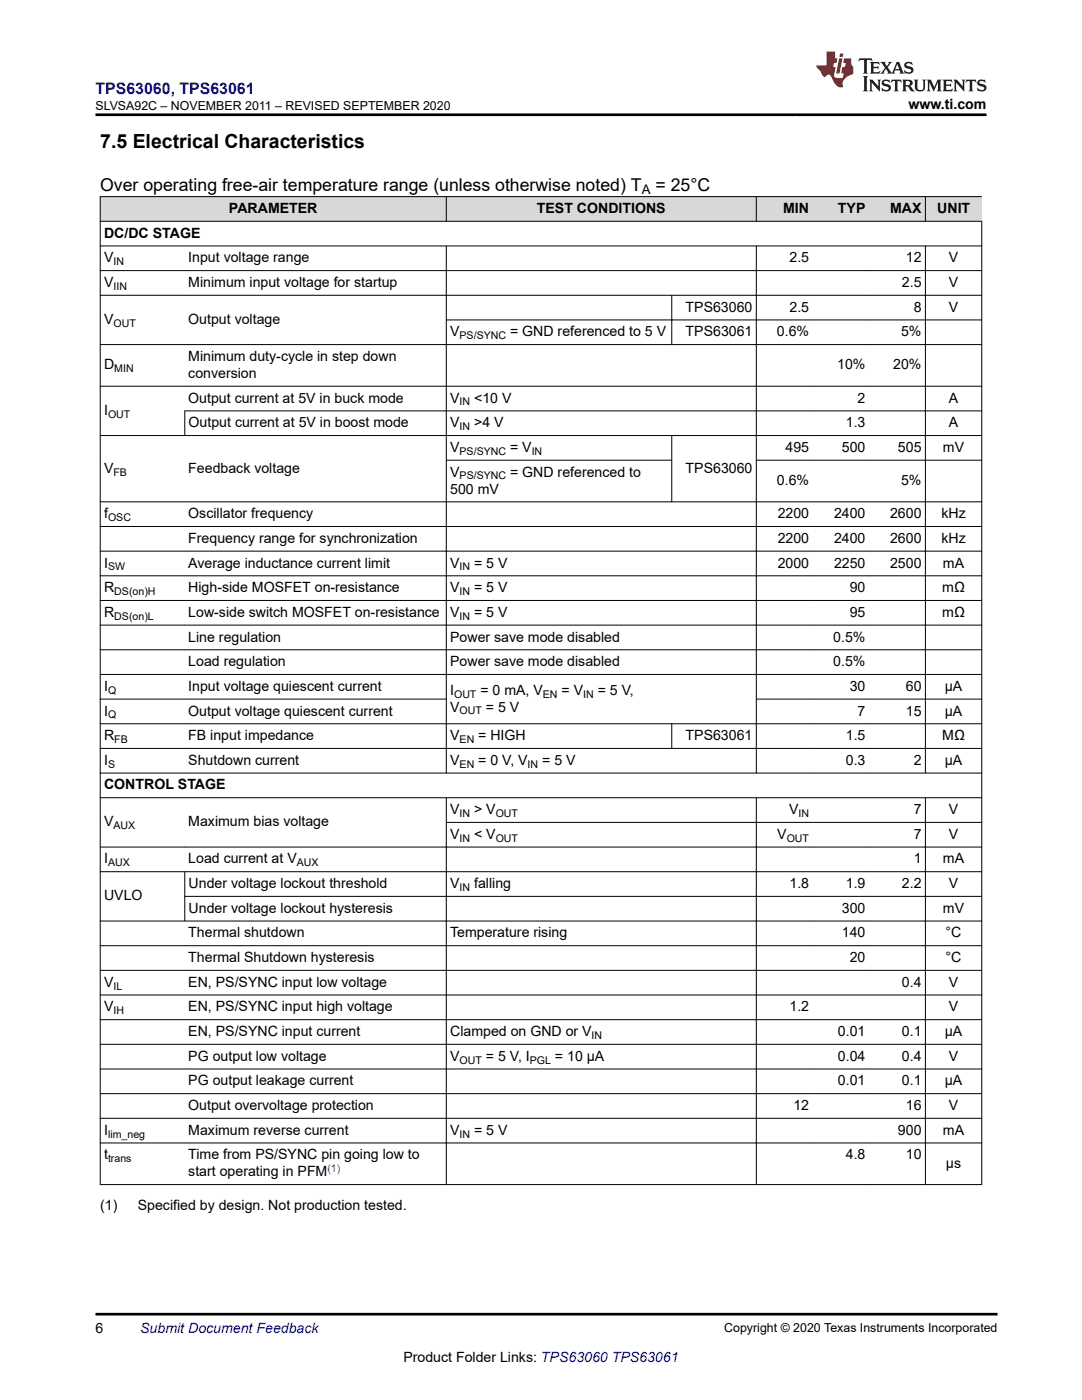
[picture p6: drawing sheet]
<svg xmlns="http://www.w3.org/2000/svg" width="216mm" height="279mm" viewBox="0 0 216 279" stroke-linecap="round" stroke-linejoin="round" font-family="sans-serif">
<defs><g id="words">
<text font-size="3.9" x="20" y="29.5">7.5 Electrical Characteristics</text>
<g font-size="3.5">
<text x="20" y="38.1">Over operating free-air temperature range (unless otherwise noted) T</text>
<text x="130.8" y="38.1">= 25°C</text>
</g>
<text font-size="3.2" fill="#00f" x="19.1" y="18.7">TPS63060, TPS63061</text>
<g font-size="2.8">
<text x="181.3" y="21.8">www.ti.com</text>
<text x="20.8" y="47.4">DC/DC STAGE</text>
<text x="45.7" y="42.5">PARAMETER</text>
<text x="107.1" y="42.5">TEST CONDITIONS</text>
<text x="156.3" y="42.5">MIN</text>
<text x="167.2" y="42.5">TYP</text>
<text x="177.6" y="42.5">MAX</text>
<text x="187" y="42.5">UNIT</text>
<text x="20.8" y="52.4">V</text>
<text x="37.6" y="52.4">Input voltage range</text>
<text x="157.5" y="52.4">2.5</text>
<text x="180.7" y="52.4">12</text>
<text x="189.3" y="52.4">V</text>
<text x="20.8" y="57.3">V</text>
<text x="37.6" y="57.3">Minimum input voltage for startup</text>
<text x="180" y="57.3">2.5</text>
<text x="189.3" y="57.3">V</text>
<text x="20.8" y="64.7">V</text>
<text x="37.6" y="64.7">Output voltage</text>
<text x="136.8" y="62.2">TPS63060</text>
<text x="157.5" y="62.2">2.5</text>
<text x="182.3" y="62.2">8</text>
<text x="189.3" y="62.2">V</text>
<text x="89.8" y="67.1">V</text>
<text x="101.8" y="67.1">= GND referenced to 5 V</text>
<text x="136.8" y="67.1">TPS63061</text>
<text x="155" y="67.1">0.6%</text>
<text x="179.8" y="67.1">5%</text>
<text x="20.8" y="73.7">D</text>
<text x="37.6" y="72">Minimum duty-cycle in step down</text>
<text x="37.6" y="75.4">conversion</text>
<text x="167.1" y="73.7">10%</text>
<text x="178.2" y="73.7">20%</text>
<text x="20.8" y="82.8">I</text>
<text x="37.6" y="80.4">Output current at 5V in buck mode</text>
<text x="89.8" y="80.4">V</text>
<text x="94.6" y="80.4">&lt;10 V</text>
<text x="171.1" y="80.4">2</text>
<text x="189.3" y="80.4">A</text>
<text x="37.6" y="85.3">Output current at 5V in boost mode</text>
<text x="89.8" y="85.3">V</text>
<text x="94.6" y="85.3">&gt;4 V</text>
<text x="168.8" y="85.3">1.3</text>
<text x="189.3" y="85.3">A</text>
<text x="20.8" y="94.3">V</text>
<text x="37.6" y="94.3">Feedback voltage</text>
<text x="89.8" y="90.2">V</text>
<text x="89.8" y="95.1">V</text>
<text x="101.8" y="90.2">= V</text>
<text x="101.8" y="95.1">= GND referenced to</text>
<text x="136.8" y="94.3">TPS63060</text>
<text x="156.7" y="90.2">495</text>
<text x="168" y="90.2">500</text>
<text x="179.2" y="90.2">505</text>
<text x="188.2" y="90.2">mV</text>
<text x="89.8" y="98.5">500 mV</text>
<text x="155" y="96.8">0.6%</text>
<text x="179.8" y="96.8">5%</text>
<text x="20.8" y="103.4">f</text>
<text x="37.6" y="103.4">Oscillator frequency</text>
<text x="155.2" y="103.4">2200</text>
<text x="166.4" y="103.4">2400</text>
<text x="177.6" y="103.4">2600</text>
<text x="187.8" y="103.4">kHz</text>
<text x="20.8" y="113.3">I</text>
<text x="37.6" y="108.3">Frequency range for synchronization</text>
<text x="37.6" y="113.3">Average inductance current limit</text>
<text x="89.8" y="113.3">V</text>
<text x="94.6" y="113.3">= 5 V</text>
<text x="155.2" y="113.3">2000</text>
<text x="155.2" y="108.3">2200</text>
<text x="166.4" y="108.3">2400</text>
<text x="166.4" y="113.3">2250</text>
<text x="177.6" y="113.3">2500</text>
<text x="177.6" y="108.3">2600</text>
<text x="187.8" y="108.3">kHz</text>
<text x="188.2" y="113.3">mA</text>
<text x="20.8" y="118.2">R</text>
<text x="37.6" y="118.2">High-side MOSFET on-resistance</text>
<text x="89.8" y="118.2">V</text>
<text x="94.6" y="118.2">= 5 V</text>
<text x="169.6" y="118.2">90</text>
<text x="188" y="118.2">mΩ</text>
<text x="20.8" y="123.1">R</text>
<text x="37.6" y="123.1">Low-side switch MOSFET on-resistance</text>
<text x="89.8" y="123.1">V</text>
<text x="94.6" y="123.1">= 5 V</text>
<text x="169.6" y="123.1">95</text>
<text x="188" y="123.1">mΩ</text>
<text x="37.6" y="128">Line regulation</text>
<text x="89.8" y="128">Power save mode disabled</text>
<text x="166.3" y="128">0.5%</text>
<text x="20.8" y="137.9">I</text>
<text x="37.6" y="137.9">Input voltage quiescent current</text>
<text x="37.6" y="133">Load regulation</text>
<text x="89.8" y="133">Power save mode disabled</text>
<text x="166.3" y="133">0.5%</text>
<text x="169.6" y="137.9">30</text>
<text x="180.7" y="137.9">60</text>
<text x="188.5" y="137.9">μA</text>
<text x="20.8" y="142.8">I</text>
<text x="37.6" y="142.8">Output voltage quiescent current</text>
<text x="89.8" y="138.6">I</text>
<text x="89.8" y="142">V</text>
<text x="95.9" y="138.6">= 0 mA, V</text>
<text x="97" y="142">= 5 V</text>
<text x="112.1" y="138.6">= V</text>
<text x="119.3" y="138.6">= 5 V,</text>
<text x="171.1" y="142.8">7</text>
<text x="180.7" y="142.8">15</text>
<text x="188.5" y="142.8">μA</text>
<text x="20.8" y="147.7">R</text>
<text x="37.6" y="147.7">FB input impedance</text>
<text x="89.8" y="147.7">V</text>
<text x="95.4" y="147.7">= HIGH</text>
<text x="136.8" y="147.7">TPS63061</text>
<text x="168.8" y="147.7">1.5</text>
<text x="188" y="147.7">MΩ</text>
<text x="20.8" y="152.6">I</text>
<text x="37.6" y="152.6">Shutdown current</text>
<text x="89.8" y="152.6">V</text>
<text x="95.4" y="152.6">= 0 V, V</text>
<text x="108.2" y="152.6">= 5 V</text>
<text x="168.8" y="152.6">0.3</text>
<text x="182.3" y="152.6">2</text>
<text x="188.5" y="152.6">μA</text>
<text x="20.8" y="157.6">CONTROL STAGE</text>
<text x="20.8" y="164.9">V</text>
<text x="37.6" y="164.9">Maximum bias voltage</text>
<text x="89.8" y="167.4">V</text>
<text x="89.8" y="162.5">V</text>
<text x="94.6" y="162.5">&gt; V</text>
<text x="94.6" y="167.4">&lt; V</text>
<text x="155.1" y="167.4">V</text>
<text x="157.5" y="162.5">V</text>
<text x="182.3" y="167.4">7</text>
<text x="182.3" y="162.5">7</text>
<text x="189.3" y="167.4">V</text>
<text x="189.3" y="162.5">V</text>
<text x="20.8" y="172.3">I</text>
<text x="37.6" y="172.3">Load current at V</text>
<text x="182.3" y="172.3">1</text>
<text x="188.2" y="172.3">mA</text>
<text x="20.8" y="179.7">UVLO</text>
<text x="37.6" y="177.2">Under voltage lockout threshold</text>
<text x="89.8" y="177.2">V</text>
<text x="94.6" y="177.2">falling</text>
<text x="157.5" y="177.2">1.8</text>
<text x="168.8" y="177.2">1.9</text>
<text x="180" y="177.2">2.2</text>
<text x="189.3" y="177.2">V</text>
<text x="37.6" y="182.2">Under voltage lockout hysteresis</text>
<text x="168" y="182.2">300</text>
<text x="188.2" y="182.2">mV</text>
<text x="37.6" y="187.1">Thermal shutdown</text>
<text x="89.8" y="187.1">Temperature rising</text>
<text x="168" y="187.1">140</text>
<text x="188.7" y="187.1">°C</text>
<text x="20.8" y="196.9">V</text>
<text x="37.6" y="196.9">EN, PS/SYNC input low voltage</text>
<text x="37.6" y="192">Thermal Shutdown hysteresis</text>
<text x="169.6" y="192">20</text>
<text x="180" y="196.9">0.4</text>
<text x="188.7" y="192">°C</text>
<text x="189.3" y="196.9">V</text>
<text x="20.8" y="201.8">V</text>
<text x="37.6" y="201.8">EN, PS/SYNC input high voltage</text>
<text x="157.5" y="201.8">1.2</text>
<text x="189.3" y="201.8">V</text>
<text x="37.6" y="206.8">EN, PS/SYNC input current</text>
<text x="89.8" y="206.8">Clamped on GND or V</text>
<text x="167.2" y="206.8">0.01</text>
<text x="180" y="206.8">0.1</text>
<text x="188.5" y="206.8">μA</text>
<text x="37.6" y="211.7">PG output low voltage</text>
<text x="89.8" y="211.7">V</text>
<text x="97" y="211.7">= 5 V, I</text>
<text x="110.7" y="211.7">= 10 μA</text>
<text x="167.2" y="211.7">0.04</text>
<text x="180" y="211.7">0.4</text>
<text x="189.3" y="211.7">V</text>
<text x="37.6" y="216.6">PG output leakage current</text>
<text x="37.6" y="221.5">Output overvoltage protection</text>
<text x="158.3" y="221.5">12</text>
<text x="167.2" y="216.6">0.01</text>
<text x="180" y="216.6">0.1</text>
<text x="180.7" y="221.5">16</text>
<text x="188.5" y="216.6">μA</text>
<text x="189.3" y="221.5">V</text>
<text x="20.8" y="226.5">I</text>
<text x="37.6" y="226.5">Maximum reverse current</text>
<text x="89.8" y="226.5">V</text>
<text x="94.6" y="226.5">= 5 V</text>
<text x="179.2" y="226.5">900</text>
<text x="188.2" y="226.5">mA</text>
<text x="20.8" y="231.4">t</text>
<text x="37.6" y="231.4">Time from PS/SYNC pin going low to</text>
<text x="168.8" y="231.4">4.8</text>
<text x="180.7" y="231.4">10</text>
<text x="188.8" y="233.1">μs</text>
<text x="37.6" y="234.8">start operating in PFM</text>
<text x="20" y="241.6">(1)</text>
<text x="27.5" y="241.6">Specified by design. Not production tested.</text>
<text x="19.1" y="266.1">6</text>
<text x="80.5" y="271.7">Product Folder Links: TPS63060 TPS63061</text>
</g>
<text font-size="2.8" fill="#00f" x="28" y="266.1">Submit Document Feedback</text>
<text font-size="2.6" x="128" y="38.8">A</text>
<g font-size="2.5">
<text x="19" y="21.9">SLVSA92C – NOVEMBER 2011 – REVISED SEPTEMBER 2020</text>
<text x="144.5" y="265.8">Copyright © 2020 Texas Instruments Incorporated</text>
</g>
<g font-size="2.1">
<text x="22.7" y="52.9">IN</text>
<text x="22.7" y="57.8">IIN</text>
<text x="22.6" y="65.2">OUT</text>
<text x="91.7" y="67.7">PS/SYNC</text>
<text x="22.8" y="74.3">MIN</text>
<text x="21.6" y="83.4">OUT</text>
<text x="91.7" y="80.9">IN</text>
<text x="91.7" y="85.8">IN</text>
<text x="22.7" y="94.9">FB</text>
<text x="91.7" y="90.8">PS/SYNC</text>
<text x="91.7" y="95.7">PS/SYNC</text>
<text x="106.1" y="90.8">IN</text>
<text x="21.6" y="104">OSC</text>
<text x="21.6" y="113.8">SW</text>
<text x="91.7" y="113.8">IN</text>
<text x="22.8" y="118.8">DS(on)H</text>
<text x="91.7" y="118.8">IN</text>
<text x="22.8" y="123.7">DS(on)L</text>
<text x="91.7" y="123.7">IN</text>
<text x="21.6" y="143.4">Q</text>
<text x="21.6" y="138.4">Q</text>
<text x="90.6" y="139.2">OUT</text>
<text x="91.7" y="142.6">OUT</text>
<text x="108.3" y="139.2">EN</text>
<text x="116.4" y="139.2">IN</text>
<text x="22.8" y="148.3">FB</text>
<text x="91.7" y="148.3">EN</text>
<text x="21.6" y="153.2">S</text>
<text x="91.7" y="153.2">EN</text>
<text x="105.3" y="153.2">IN</text>
<text x="22.7" y="165.5">AUX</text>
<text x="91.7" y="163">IN</text>
<text x="91.7" y="168">IN</text>
<text x="98.9" y="163">OUT</text>
<text x="98.9" y="168">OUT</text>
<text x="157" y="168">OUT</text>
<text x="159.3" y="163">IN</text>
<text x="21.6" y="172.9">AUX</text>
<text x="59.2" y="172.9">AUX</text>
<text x="91.7" y="177.8">IN</text>
<text x="22.6" y="197.5">IL</text>
<text x="22.7" y="202.4">IH</text>
<text x="118.1" y="207.3">IN</text>
<text x="91.7" y="212.3">OUT</text>
<text x="105.7" y="212.3">PGL</text>
<text x="21.6" y="227">lim_neg</text>
<text x="91.7" y="227">IN</text>
<text x="21.6" y="231.9">trans</text>
</g>
<text font-size="2.1" fill="#00f" x="65.3" y="233.8">(1)</text>
</g></defs>
<g fill="#d8d8d8">
<path d="M20 39.2h175.9v5h-175.9z" fill-rule="evenodd"/>
<path d="M20.1 39.3h68.9v4.8h-68.9z" fill-rule="evenodd"/>
<path d="M89.1 39.3h61.8v4.8h-61.8z" fill-rule="evenodd"/>
<path d="M151 39.3h11.2v4.8h-11.2z" fill-rule="evenodd"/>
<path d="M162.2 39.3h11.2v4.8h-11.2z" fill-rule="evenodd"/>
<path d="M173.4 39.3h11.2v4.8h-11.2z" fill-rule="evenodd"/>
<path d="M184.7 39.3h11.2v4.8h-11.2z" fill-rule="evenodd"/>
</g>
<g fill="none" stroke="#000" stroke-width=".2">
<path d="M19.9 39.2h176M20 39.2v197.3M89.1 39.2v5M150.9 39.2v5M184.7 39.2v5M19.9 44.2h176.1M19.9 49.1h176.1M19.9 54h176.1M19.9 58.9h176.1M89.1 49v105.3M134 58.9v9.9M150.9 49v105.3"/>
<path d="M184.7 49v105.3M195.9 44.1v192.4M19.9 77.1h176.1M89 63.8h107M196 68.8h-176.1M19.9 86.9h176.1M36.8 82h159.2M36.9 81.9v5.1M89 91.8h45.1M134 86.9v13.3M150.9 91.8h45.1M19.9 100.2h176.1"/>
<path d="M19.9 105.1h176.1M19.9 110h176.1M19.9 114.9h176.1M19.9 119.8h176.1M19.9 124.8h176.1M19.9 129.7h176.1M19.9 134.6h176.1M19.9 139.5h69.2M150.9 139.5h45.1M19.9 144.4h176.1M19.9 149.4h176.1M19.9 154.3h176.1"/>
<path d="M19.9 159.2h176.1M89.1 159.1v77.4M134 144.4v5M150.9 159.1v77.4M184.7 159.1v77.4M19.9 169h176.1M19.9 174h176.1M36.8 178.9h159.2M36.9 173.9v10M89 164.1h107M19.9 183.8h176.1M19.9 188.7h176.1"/>
<path d="M19.9 193.7h176.1M19.9 198.6h176.1M19.9 203.5h176.1M19.9 208.4h176.1M19.9 213.3h176.1M19.9 218.3h176.1M19.9 223.2h176.1M19.9 228.1h176.1M19.9 236.4h176.1"/>
</g>
<path d="M171.5 11.6l-.2 .6 .5-.2h.6v.1v2.2l-.2 .4h1l-.2-.4v-2.2v-.1h.5l.6 .2-.2-.6zM173.6 12.4l.2 .3v1.6l-.2 .4h1.9l.1-.6a1.08 1.08 0 0 1-1.3 .2v-.7h.6l.4 .2v-.7l-.4 .2h-.6v-.5l.2-.2a1 1 0 0 1 1 .3l-.1-.5zM175.7 12.4l.9 1.1-1 1.2h.9l-.2-.2 .5-.8 .4 .8-.2 .2h1.6l-.2-.2 .2-.5h.9l.1 .5-.1 .2h.9l-.2-.4-.8-1.9h-.5l-.9 2.1-.9-1.1 .9-1h-.8l.2 .2-.4 .6-.4-.6 .2-.2zM179 12.8l.4 1h-.7zM180.7 12.5a.65 .65 0 0 0-.2 .7 .65 .65 0 0 0 .6 .5l.6 .1 .1 .3a.79 .79 0 0 1-.7 .4 .79 .79 0 0 1-.7-.5l.1 .7 .2-.1a.93 .93 0 0 0 1.1 0 .93 .93 0 0 0 .4-.9 1.46 1.46 0 0 0-1.2-.6l-.1-.3a1.09 1.09 0 0 1 1.2 .2l-.2-.6-.1 .1-.5-.2zM172.2 15.2l.2 .4v2.2l-.2 .4h1l-.2-.4v-2.2l.2-.4zM173.4 15.9l.2 .4v1.5l-.2 .4h.8l-.3-.4 .1-1.3 1.6 1.8v-2l.2-.4h-.7l.1 .2 .1 1.1-1.2-1.3zM176.2 16a.65 .65 0 0 0-.2 .8 .65 .65 0 0 0 .6 .4l.6 .2 .1 .2a.79 .79 0 0 1-.7 .4 .79 .79 0 0 1-.7-.5l.1 .7 .2-.1a.93 .93 0 0 0 1.1 .1 .93 .93 0 0 0 .4-1 1.46 1.46 0 0 0-1.2-.5l-.1-.4a1.09 1.09 0 0 1 1.2 .2l-.1-.6-.2 .1-.5-.1zM177.9 15.9l-.1 .6a.63 .63 0 0 1 .8-.3v1.6l-.3 .4h1l-.2-.4v-1.6a.66 .66 0 0 1 .8 .3l-.1-.6zM180 15.9l.2 .4v1.5l-.2 .4h1l-.2-.2-.1-.7h.5l.1 .2a.79 .79 0 0 0 1.2 .6l-1-.9a.61 .61 0 0 0 .6-.6 .61 .61 0 0 0-.5-.7zM180.8 16.2h.1a.47 .47 0 0 1 .5 .1 .47 .47 0 0 1 .1 .5l-.1 .1-.7 .1zM182.3 15.9l.2 .2a2.27 2.27 0 0 0 .4 2 1.04 1.04 0 0 0 1.7-.7v-1.3l.2-.2h-.8l.2 .4v1.1a.6 .6 0 0 1-.6 .6 .6 .6 0 0 1-.6-.6v-1.1l.3-.4zM184.9 15.9l.2 .4v1.5l-.2 .4h.8l-.3-.4v-1.4l.9 1.9 .9-1.9v1.4l-.3 .4h1l-.2-.4v-1.5l.2-.4h-.8l-.7 1.5-.6-1.5zM188.1 15.9l.2 .4v1.5l-.2 .4h1.9l.1-.6a1.09 1.09 0 0 1-1.3 .2v-.7h.6l.4 .2v-.6l-.4 .2h-.6v-.6l.2-.1a1.01 1.01 0 0 1 1 .3l-.1-.6zM190.2 15.9l.3 .4v1.5l-.3 .4h.8l-.2-.4v-1.3l1.6 1.8v-2l.2-.4h-.7l.2 .2v1.1l-1.2-1.3zM192.8 15.9l-.1 .6a.63 .63 0 0 1 .8-.3v1.6l-.3 .4h1l-.2-.4v-1.6a.66 .66 0 0 1 .8 .3l-.1-.6zM195.2 16a.65 .65 0 0 0-.2 .8 .65 .65 0 0 0 .6 .4l.6 .2 .2 .2a.79 .79 0 0 1-.7 .4 .79 .79 0 0 1-.7-.5l.1 .7 .2-.1a.93 .93 0 0 0 1 .1 .93 .93 0 0 0 .5-1 1.46 1.46 0 0 0-1.3-.5v-.4a1.09 1.09 0 0 1 1.2 .2l-.2-.6-.2 .1-.5-.1z" fill="#231f20"/>
<path d="M164.9 10.3v2.7h-2l.1 .4 .8 1a.95 .95 0 0 0 1 .9 .59 .59 0 0 1 .5-.4 .59 .59 0 0 1 .5 .3l.4 .8a1.59 1.59 0 0 0 2.1 1.4 1.61 1.61 0 0 1 1-2.3l1-.3-.1-1.5a1.59 1.59 0 0 1-.3-1.7h-1.5l-.2 .9h.6l-.2 .9h-.5l-.2 .9v.3l.4 .1-.1 .9h-.7a.73 .73 0 0 1-1-.7l.3-1.5h-.5l.1-.9h.5l.2-.9h-.5v-1.3zM167.4 11.6l-.6 3.1h.7l.6-3.1zM167.6 10.7l-.1 .6h.7l.1-.6z" fill="#ed1c24"/>
<path d="M19.1 22.9h177.8M19.1 262.3h180" fill="none" stroke="#000" stroke-width=".53"/>
<use href="#words"/>
</svg>
